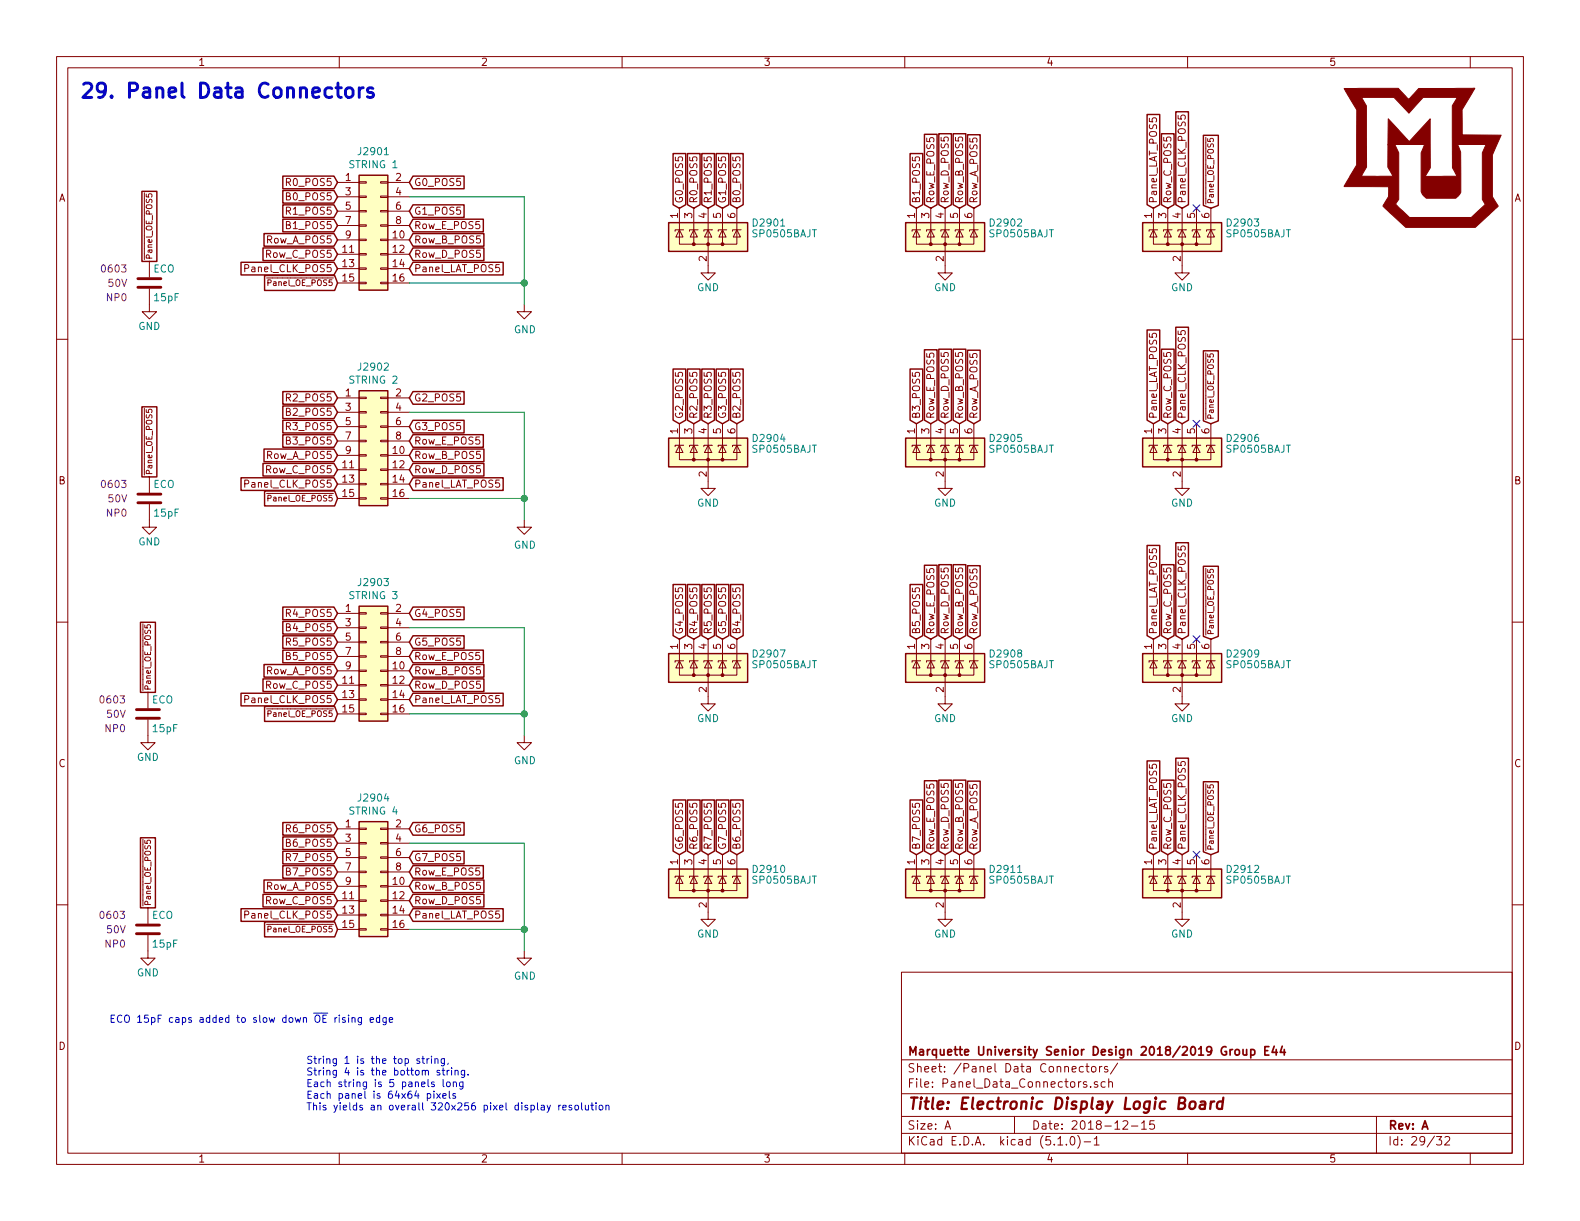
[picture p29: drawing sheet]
<svg xmlns="http://www.w3.org/2000/svg" width="279mm" height="216mm" viewBox="0 0 279 216" stroke-linecap="round" stroke-linejoin="round" font-family="sans-serif">
<defs><g id="words">
<text font-size="3.5" fill="#0000c2" x="14" y="17.3">29. Panel Data Connectors</text>
<text font-size="2.8" fill="#840000" x="160.4" y="196.2">Title: Electronic Display Logic Board</text>
<g font-size="2.1" fill="#840000">
<text x="160.4" y="189.6">Sheet: /Panel Data Connectors/</text>
<text x="160.4" y="186.6">Marquette University Senior Design 2018/2019 Group E44</text>
<text x="160.4" y="192.3">File: Panel_Data_Connectors.sch</text>
<text x="160.4" y="202.5">KiCad E.D.A. kicad (5.1.0)-1</text>
<text x="160.4" y="199.7">Size: A</text>
<text x="182.4" y="199.7">Date: 2018-12-15</text>
<text x="245.4" y="199.7">Rev: A</text>
<text x="245.4" y="202.5">Id: 29/32</text>
</g>
<g font-size="1.8" fill="#840000">
<text x="35" y="11.6">1</text>
<text x="85" y="11.6">2</text>
<text x="135" y="11.6">3</text>
<text x="185" y="11.6">4</text>
<text x="235" y="11.6">5</text>
<text x="10.4" y="35.6">A</text>
<text x="50.9" y="32.9">R0_POS5</text>
<text x="50.9" y="35.4">B0_POS5</text>
<text x="61.1" y="32">1</text>
<text x="61.1" y="34.5">3</text>
<text x="70" y="32">2</text>
<text x="70" y="34.5">4</text>
<text x="73.2" y="32.9">G0_POS5</text>
<text x="267.8" y="35.6">A</text>
<text x="50.9" y="38">R1_POS5</text>
<text x="50.9" y="40.5">B1_POS5</text>
<text x="61.1" y="37.1">5</text>
<text x="61.1" y="39.6">7</text>
<text x="70" y="37.1">6</text>
<text x="70" y="39.6">8</text>
<text x="73.2" y="40.5">Row_E_POS5</text>
<text x="73.2" y="38">G1_POS5</text>
<text x="119.9" y="38.6" transform="rotate(-90 119.9 38.6)">1</text>
<text x="120.8" y="36" transform="rotate(-90 120.8 36)">G0_POS5</text>
<text x="122.4" y="38.6" transform="rotate(-90 122.4 38.6)">3</text>
<text x="123.3" y="36" transform="rotate(-90 123.3 36)">R0_POS5</text>
<text x="125" y="38.6" transform="rotate(-90 125 38.6)">4</text>
<text x="125.9" y="36" transform="rotate(-90 125.9 36)">R1_POS5</text>
<text x="127.5" y="38.6" transform="rotate(-90 127.5 38.6)">5</text>
<text x="128.4" y="36" transform="rotate(-90 128.4 36)">G1_POS5</text>
<text x="130" y="38.6" transform="rotate(-90 130 38.6)">6</text>
<text x="130.9" y="36" transform="rotate(-90 130.9 36)">B0_POS5</text>
<text x="161.8" y="38.6" transform="rotate(-90 161.8 38.6)">1</text>
<text x="162.7" y="36" transform="rotate(-90 162.7 36)">B1_POS5</text>
<text x="164.3" y="38.6" transform="rotate(-90 164.3 38.6)">3</text>
<text x="165.2" y="36" transform="rotate(-90 165.2 36)">Row_E_POS5</text>
<text x="166.9" y="38.6" transform="rotate(-90 166.9 38.6)">4</text>
<text x="167.8" y="36" transform="rotate(-90 167.8 36)">Row_D_POS5</text>
<text x="169.4" y="38.6" transform="rotate(-90 169.4 38.6)">5</text>
<text x="170.3" y="36" transform="rotate(-90 170.3 36)">Row_B_POS5</text>
<text x="172" y="38.6" transform="rotate(-90 172 38.6)">6</text>
<text x="172.8" y="36" transform="rotate(-90 172.8 36)">Row_A_POS5</text>
<text x="203.7" y="38.6" transform="rotate(-90 203.7 38.6)">1</text>
<text x="204.6" y="36" transform="rotate(-90 204.6 36)">Panel_LAT_POS5</text>
<text x="206.2" y="38.6" transform="rotate(-90 206.2 38.6)">3</text>
<text x="207.1" y="36" transform="rotate(-90 207.1 36)">Row_C_POS5</text>
<text x="208.8" y="38.6" transform="rotate(-90 208.8 38.6)">4</text>
<text x="209.7" y="36" transform="rotate(-90 209.7 36)">Panel_CLK_POS5</text>
<text x="211.3" y="38.6" transform="rotate(-90 211.3 38.6)">5</text>
<text x="213.9" y="38.6" transform="rotate(-90 213.9 38.6)">6</text>
<text x="47.2" y="43.1">Row_A_POS5</text>
<text x="47.2" y="45.6">Row_C_POS5</text>
<text x="60.6" y="44.7">11</text>
<text x="60.6" y="47.2">13</text>
<text x="61.1" y="42.2">9</text>
<text x="69.5" y="42.2">10</text>
<text x="69.5" y="44.7">12</text>
<text x="69.5" y="47.2">14</text>
<text x="73.2" y="43.1">Row_B_POS5</text>
<text x="73.2" y="45.6">Row_D_POS5</text>
<text x="125" y="46.2" transform="rotate(-90 125 46.2)">2</text>
<text x="166.9" y="46.2" transform="rotate(-90 166.9 46.2)">2</text>
<text x="208.8" y="46.2" transform="rotate(-90 208.8 46.2)">2</text>
<text x="43.9" y="48.1">Panel_CLK_POS5</text>
<text x="60.6" y="49.8">15</text>
<text x="69.5" y="49.8">16</text>
<text x="73.2" y="48.1">Panel_LAT_POS5</text>
<text x="50.9" y="71">R2_POS5</text>
<text x="61.1" y="70.1">1</text>
<text x="70" y="70.1">2</text>
<text x="73.2" y="71">G2_POS5</text>
<text x="50.9" y="73.5">B2_POS5</text>
<text x="50.9" y="76.1">R3_POS5</text>
<text x="61.1" y="72.6">3</text>
<text x="61.1" y="75.2">5</text>
<text x="61.1" y="77.7">7</text>
<text x="70" y="72.6">4</text>
<text x="70" y="75.2">6</text>
<text x="70" y="77.7">8</text>
<text x="73.2" y="76.1">G3_POS5</text>
<text x="119.9" y="76.7" transform="rotate(-90 119.9 76.7)">1</text>
<text x="120.8" y="74.1" transform="rotate(-90 120.8 74.1)">G2_POS5</text>
<text x="122.4" y="76.7" transform="rotate(-90 122.4 76.7)">3</text>
<text x="123.3" y="74.1" transform="rotate(-90 123.3 74.1)">R2_POS5</text>
<text x="125" y="76.7" transform="rotate(-90 125 76.7)">4</text>
<text x="125.9" y="74.1" transform="rotate(-90 125.9 74.1)">R3_POS5</text>
<text x="127.5" y="76.7" transform="rotate(-90 127.5 76.7)">5</text>
<text x="128.4" y="74.1" transform="rotate(-90 128.4 74.1)">G3_POS5</text>
<text x="130" y="76.7" transform="rotate(-90 130 76.7)">6</text>
<text x="130.9" y="74.1" transform="rotate(-90 130.9 74.1)">B2_POS5</text>
<text x="161.8" y="76.7" transform="rotate(-90 161.8 76.7)">1</text>
<text x="162.7" y="74.1" transform="rotate(-90 162.7 74.1)">B3_POS5</text>
<text x="164.3" y="76.7" transform="rotate(-90 164.3 76.7)">3</text>
<text x="165.2" y="74.1" transform="rotate(-90 165.2 74.1)">Row_E_POS5</text>
<text x="166.9" y="76.7" transform="rotate(-90 166.9 76.7)">4</text>
<text x="167.8" y="74.1" transform="rotate(-90 167.8 74.1)">Row_D_POS5</text>
<text x="169.4" y="76.7" transform="rotate(-90 169.4 76.7)">5</text>
<text x="170.3" y="74.1" transform="rotate(-90 170.3 74.1)">Row_B_POS5</text>
<text x="172" y="76.7" transform="rotate(-90 172 76.7)">6</text>
<text x="172.8" y="74.1" transform="rotate(-90 172.8 74.1)">Row_A_POS5</text>
<text x="203.7" y="76.7" transform="rotate(-90 203.7 76.7)">1</text>
<text x="204.6" y="74.1" transform="rotate(-90 204.6 74.1)">Panel_LAT_POS5</text>
<text x="206.2" y="76.7" transform="rotate(-90 206.2 76.7)">3</text>
<text x="207.1" y="74.1" transform="rotate(-90 207.1 74.1)">Row_C_POS5</text>
<text x="208.8" y="76.7" transform="rotate(-90 208.8 76.7)">4</text>
<text x="209.7" y="74.1" transform="rotate(-90 209.7 74.1)">Panel_CLK_POS5</text>
<text x="211.3" y="76.7" transform="rotate(-90 211.3 76.7)">5</text>
<text x="213.9" y="76.7" transform="rotate(-90 213.9 76.7)">6</text>
<text x="47.2" y="81.2">Row_A_POS5</text>
<text x="47.2" y="83.7">Row_C_POS5</text>
<text x="50.9" y="78.6">B3_POS5</text>
<text x="60.6" y="82.8">11</text>
<text x="61.1" y="80.3">9</text>
<text x="69.5" y="80.3">10</text>
<text x="69.5" y="82.8">12</text>
<text x="73.2" y="81.2">Row_B_POS5</text>
<text x="73.2" y="83.7">Row_D_POS5</text>
<text x="73.2" y="78.6">Row_E_POS5</text>
<text x="10.4" y="85.6">B</text>
<text x="43.9" y="86.2">Panel_CLK_POS5</text>
<text x="60.6" y="85.3">13</text>
<text x="60.6" y="87.9">15</text>
<text x="69.5" y="85.3">14</text>
<text x="69.5" y="87.9">16</text>
<text x="73.2" y="86.2">Panel_LAT_POS5</text>
<text x="125" y="84.3" transform="rotate(-90 125 84.3)">2</text>
<text x="166.9" y="84.3" transform="rotate(-90 166.9 84.3)">2</text>
<text x="208.8" y="84.3" transform="rotate(-90 208.8 84.3)">2</text>
<text x="267.8" y="85.6">B</text>
<text x="50.9" y="109.1">R4_POS5</text>
<text x="50.9" y="111.6">B4_POS5</text>
<text x="61.1" y="108.2">1</text>
<text x="61.1" y="110.7">3</text>
<text x="61.1" y="113.3">5</text>
<text x="70" y="108.2">2</text>
<text x="70" y="110.7">4</text>
<text x="70" y="113.3">6</text>
<text x="73.2" y="109.1">G4_POS5</text>
<text x="120.8" y="112.2" transform="rotate(-90 120.8 112.2)">G4_POS5</text>
<text x="123.3" y="112.2" transform="rotate(-90 123.3 112.2)">R4_POS5</text>
<text x="125.9" y="112.2" transform="rotate(-90 125.9 112.2)">R5_POS5</text>
<text x="128.4" y="112.2" transform="rotate(-90 128.4 112.2)">G5_POS5</text>
<text x="130.9" y="112.2" transform="rotate(-90 130.9 112.2)">B4_POS5</text>
<text x="162.7" y="112.2" transform="rotate(-90 162.7 112.2)">B5_POS5</text>
<text x="165.2" y="112.2" transform="rotate(-90 165.2 112.2)">Row_E_POS5</text>
<text x="167.8" y="112.2" transform="rotate(-90 167.8 112.2)">Row_D_POS5</text>
<text x="170.3" y="112.2" transform="rotate(-90 170.3 112.2)">Row_B_POS5</text>
<text x="172.8" y="112.2" transform="rotate(-90 172.8 112.2)">Row_A_POS5</text>
<text x="204.6" y="112.2" transform="rotate(-90 204.6 112.2)">Panel_LAT_POS5</text>
<text x="207.1" y="112.2" transform="rotate(-90 207.1 112.2)">Row_C_POS5</text>
<text x="209.7" y="112.2" transform="rotate(-90 209.7 112.2)">Panel_CLK_POS5</text>
<text x="47.2" y="119.3">Row_A_POS5</text>
<text x="50.9" y="114.2">R5_POS5</text>
<text x="50.9" y="116.7">B5_POS5</text>
<text x="61.1" y="115.8">7</text>
<text x="61.1" y="118.4">9</text>
<text x="69.5" y="118.4">10</text>
<text x="70" y="115.8">8</text>
<text x="73.2" y="119.3">Row_B_POS5</text>
<text x="73.2" y="116.7">Row_E_POS5</text>
<text x="73.2" y="114.2">G5_POS5</text>
<text x="119.9" y="114.8" transform="rotate(-90 119.9 114.8)">1</text>
<text x="122.4" y="114.8" transform="rotate(-90 122.4 114.8)">3</text>
<text x="125" y="114.8" transform="rotate(-90 125 114.8)">4</text>
<text x="127.5" y="114.8" transform="rotate(-90 127.5 114.8)">5</text>
<text x="130" y="114.8" transform="rotate(-90 130 114.8)">6</text>
<text x="161.8" y="114.8" transform="rotate(-90 161.8 114.8)">1</text>
<text x="164.3" y="114.8" transform="rotate(-90 164.3 114.8)">3</text>
<text x="166.9" y="114.8" transform="rotate(-90 166.9 114.8)">4</text>
<text x="169.4" y="114.8" transform="rotate(-90 169.4 114.8)">5</text>
<text x="172" y="114.8" transform="rotate(-90 172 114.8)">6</text>
<text x="203.7" y="114.8" transform="rotate(-90 203.7 114.8)">1</text>
<text x="206.2" y="114.8" transform="rotate(-90 206.2 114.8)">3</text>
<text x="208.8" y="114.8" transform="rotate(-90 208.8 114.8)">4</text>
<text x="211.3" y="114.8" transform="rotate(-90 211.3 114.8)">5</text>
<text x="213.9" y="114.8" transform="rotate(-90 213.9 114.8)">6</text>
<text x="43.9" y="124.3">Panel_CLK_POS5</text>
<text x="47.2" y="121.8">Row_C_POS5</text>
<text x="60.6" y="120.9">11</text>
<text x="60.6" y="123.4">13</text>
<text x="60.6" y="126">15</text>
<text x="69.5" y="120.9">12</text>
<text x="69.5" y="123.4">14</text>
<text x="69.5" y="126">16</text>
<text x="73.2" y="121.8">Row_D_POS5</text>
<text x="73.2" y="124.3">Panel_LAT_POS5</text>
<text x="125" y="122.4" transform="rotate(-90 125 122.4)">2</text>
<text x="166.9" y="122.4" transform="rotate(-90 166.9 122.4)">2</text>
<text x="208.8" y="122.4" transform="rotate(-90 208.8 122.4)">2</text>
<text x="10.4" y="135.6">C</text>
<text x="267.8" y="135.6">C</text>
<text x="50.9" y="147.2">R6_POS5</text>
<text x="50.9" y="149.7">B6_POS5</text>
<text x="61.1" y="146.3">1</text>
<text x="61.1" y="148.8">3</text>
<text x="70" y="146.3">2</text>
<text x="70" y="148.8">4</text>
<text x="73.2" y="147.2">G6_POS5</text>
<text x="50.9" y="152.3">R7_POS5</text>
<text x="50.9" y="154.8">B7_POS5</text>
<text x="61.1" y="151.4">5</text>
<text x="61.1" y="153.9">7</text>
<text x="70" y="151.4">6</text>
<text x="70" y="153.9">8</text>
<text x="73.2" y="154.8">Row_E_POS5</text>
<text x="73.2" y="152.3">G7_POS5</text>
<text x="119.9" y="152.9" transform="rotate(-90 119.9 152.9)">1</text>
<text x="120.8" y="150.3" transform="rotate(-90 120.8 150.3)">G6_POS5</text>
<text x="122.4" y="152.9" transform="rotate(-90 122.4 152.9)">3</text>
<text x="123.3" y="150.3" transform="rotate(-90 123.3 150.3)">R6_POS5</text>
<text x="125" y="152.9" transform="rotate(-90 125 152.9)">4</text>
<text x="125.9" y="150.3" transform="rotate(-90 125.9 150.3)">R7_POS5</text>
<text x="127.5" y="152.9" transform="rotate(-90 127.5 152.9)">5</text>
<text x="128.4" y="150.3" transform="rotate(-90 128.4 150.3)">G7_POS5</text>
<text x="130" y="152.9" transform="rotate(-90 130 152.9)">6</text>
<text x="130.9" y="150.3" transform="rotate(-90 130.9 150.3)">B6_POS5</text>
<text x="161.8" y="152.9" transform="rotate(-90 161.8 152.9)">1</text>
<text x="162.7" y="150.3" transform="rotate(-90 162.7 150.3)">B7_POS5</text>
<text x="164.3" y="152.9" transform="rotate(-90 164.3 152.9)">3</text>
<text x="165.2" y="150.3" transform="rotate(-90 165.2 150.3)">Row_E_POS5</text>
<text x="166.9" y="152.9" transform="rotate(-90 166.9 152.9)">4</text>
<text x="167.8" y="150.3" transform="rotate(-90 167.8 150.3)">Row_D_POS5</text>
<text x="169.4" y="152.9" transform="rotate(-90 169.4 152.9)">5</text>
<text x="170.3" y="150.3" transform="rotate(-90 170.3 150.3)">Row_B_POS5</text>
<text x="172" y="152.9" transform="rotate(-90 172 152.9)">6</text>
<text x="172.8" y="150.3" transform="rotate(-90 172.8 150.3)">Row_A_POS5</text>
<text x="203.7" y="152.9" transform="rotate(-90 203.7 152.9)">1</text>
<text x="204.6" y="150.3" transform="rotate(-90 204.6 150.3)">Panel_LAT_POS5</text>
<text x="206.2" y="152.9" transform="rotate(-90 206.2 152.9)">3</text>
<text x="207.1" y="150.3" transform="rotate(-90 207.1 150.3)">Row_C_POS5</text>
<text x="208.8" y="152.9" transform="rotate(-90 208.8 152.9)">4</text>
<text x="209.7" y="150.3" transform="rotate(-90 209.7 150.3)">Panel_CLK_POS5</text>
<text x="211.3" y="152.9" transform="rotate(-90 211.3 152.9)">5</text>
<text x="213.9" y="152.9" transform="rotate(-90 213.9 152.9)">6</text>
<text x="47.2" y="157.4">Row_A_POS5</text>
<text x="47.2" y="159.9">Row_C_POS5</text>
<text x="60.6" y="159">11</text>
<text x="60.6" y="161.5">13</text>
<text x="61.1" y="156.5">9</text>
<text x="69.5" y="156.5">10</text>
<text x="69.5" y="159">12</text>
<text x="69.5" y="161.5">14</text>
<text x="73.2" y="157.4">Row_B_POS5</text>
<text x="73.2" y="159.9">Row_D_POS5</text>
<text x="125" y="160.5" transform="rotate(-90 125 160.5)">2</text>
<text x="166.9" y="160.5" transform="rotate(-90 166.9 160.5)">2</text>
<text x="208.8" y="160.5" transform="rotate(-90 208.8 160.5)">2</text>
<text x="43.9" y="162.4">Panel_CLK_POS5</text>
<text x="60.6" y="164.1">15</text>
<text x="69.5" y="164.1">16</text>
<text x="73.2" y="162.4">Panel_LAT_POS5</text>
<text x="10.4" y="185.6">D</text>
<text x="267.8" y="185.6">D</text>
<text x="35" y="205.5">1</text>
<text x="85" y="205.5">2</text>
<text x="135" y="205.5">3</text>
<text x="185" y="205.5">4</text>
<text x="235" y="205.5">5</text>
</g>
<g font-size="1.8" fill="#008484">
<text x="62" y="29.7">STRING 1</text>
<text x="63.6" y="27.4">J2901</text>
<text x="133.2" y="42">SP0505BAJT</text>
<text x="133.4" y="40.1">D2901</text>
<text x="175.2" y="42">SP0505BAJT</text>
<text x="175.3" y="40.1">D2902</text>
<text x="217.1" y="42">SP0505BAJT</text>
<text x="217.2" y="40.1">D2903</text>
<text x="27.1" y="48.2">ECO</text>
<text x="27.4" y="53.3">15pF</text>
<text x="123.3" y="51.5">GND</text>
<text x="165.2" y="51.5">GND</text>
<text x="207.1" y="51.5">GND</text>
<text x="24.5" y="58.3">GND</text>
<text x="90.9" y="58.9">GND</text>
<text x="63.6" y="65.5">J2902</text>
<text x="62" y="67.8">STRING 2</text>
<text x="133.2" y="80.1">SP0505BAJT</text>
<text x="133.4" y="78.2">D2904</text>
<text x="175.2" y="80.1">SP0505BAJT</text>
<text x="175.3" y="78.2">D2905</text>
<text x="217.1" y="80.1">SP0505BAJT</text>
<text x="217.2" y="78.2">D2906</text>
<text x="27.1" y="86.3">ECO</text>
<text x="123.3" y="89.6">GND</text>
<text x="165.2" y="89.6">GND</text>
<text x="207.1" y="89.6">GND</text>
<text x="27.4" y="91.4">15pF</text>
<text x="24.5" y="96.4">GND</text>
<text x="90.9" y="97">GND</text>
<text x="62" y="105.9">STRING 3</text>
<text x="63.6" y="103.6">J2903</text>
<text x="133.2" y="118.2">SP0505BAJT</text>
<text x="133.4" y="116.3">D2907</text>
<text x="175.2" y="118.2">SP0505BAJT</text>
<text x="175.3" y="116.3">D2908</text>
<text x="217.1" y="118.2">SP0505BAJT</text>
<text x="217.2" y="116.3">D2909</text>
<text x="26.8" y="124.4">ECO</text>
<text x="27.1" y="129.5">15pF</text>
<text x="123.3" y="127.7">GND</text>
<text x="165.2" y="127.7">GND</text>
<text x="207.1" y="127.7">GND</text>
<text x="24.2" y="134.5">GND</text>
<text x="90.9" y="135.1">GND</text>
<text x="63.6" y="141.7">J2904</text>
<text x="62" y="144">STRING 4</text>
<text x="133.4" y="154.4">D2910</text>
<text x="175.3" y="154.4">D2911</text>
<text x="217.2" y="154.4">D2912</text>
<text x="133.2" y="156.3">SP0505BAJT</text>
<text x="175.2" y="156.3">SP0505BAJT</text>
<text x="217.1" y="156.3">SP0505BAJT</text>
<text x="26.8" y="162.5">ECO</text>
<text x="27.1" y="167.6">15pF</text>
<text x="123.3" y="165.8">GND</text>
<text x="165.2" y="165.8">GND</text>
<text x="207.1" y="165.8">GND</text>
<text x="24.2" y="172.6">GND</text>
<text x="90.9" y="173.2">GND</text>
</g>
<g font-size="1.8" fill="#840084">
<text x="18.2" y="48.2">0603</text>
<text x="18.9" y="53.3">NP0</text>
<text x="19.2" y="50.7">50V</text>
<text x="18.2" y="86.3">0603</text>
<text x="19.2" y="88.8">50V</text>
<text x="18.9" y="91.4">NP0</text>
<text x="17.9" y="124.4">0603</text>
<text x="18.7" y="129.5">NP0</text>
<text x="18.9" y="126.9">50V</text>
<text x="17.9" y="162.5">0603</text>
<text x="18.7" y="167.6">NP0</text>
<text x="18.9" y="165">50V</text>
</g>
<g font-size="1.8" fill="#0000c2">
<text x="19.3" y="180.8">ECO 15pF caps added to slow down OE rising edge</text>
<text x="54.1" y="188.1">String 1 is the top string,</text>
<text x="54.1" y="190.2">String 4 is the bottom string.</text>
<text x="54.1" y="192.2">Each string is 5 panels long</text>
<text x="54.1" y="194.3">Each panel is 64x64 pixels</text>
<text x="54.1" y="196.3">This yields an overall 320x256 pixel display resolution</text>
</g>
<g font-size="1.4" fill="#840000">
<text x="214.6" y="36.2" transform="rotate(-90 214.6 36.2)">Panel_OE_POS5</text>
<text x="26.9" y="46" transform="rotate(-90 26.9 46)">Panel_OE_POS5</text>
<text x="47.9" y="50.5">Panel_OE_POS5</text>
<text x="214.6" y="74.3" transform="rotate(-90 214.6 74.3)">Panel_OE_POS5</text>
<text x="26.9" y="84.1" transform="rotate(-90 26.9 84.1)">Panel_OE_POS5</text>
<text x="47.9" y="88.6">Panel_OE_POS5</text>
<text x="214.6" y="112.4" transform="rotate(-90 214.6 112.4)">Panel_OE_POS5</text>
<text x="26.7" y="122.2" transform="rotate(-90 26.7 122.2)">Panel_OE_POS5</text>
<text x="47.9" y="126.7">Panel_OE_POS5</text>
<text x="214.6" y="150.5" transform="rotate(-90 214.6 150.5)">Panel_OE_POS5</text>
<text x="26.7" y="160.3" transform="rotate(-90 26.7 160.3)">Panel_OE_POS5</text>
<text x="47.9" y="164.8">Panel_OE_POS5</text>
</g>
</g></defs>
<g fill="none" stroke="#840000" stroke-width=".18">
<path d="M10 10h259.4v195.9h-259.4zM12 12h255.4v191.9h-255.4zM60 10v2M110 10v2M160 10v2M210 10v2M260 10v2M25.5 34.1v1M25.9 34.3v.5h.4v-.4l.5-.1 .1 .2-.1 .3M59.7 32.3h3.8M59.7 34.8h3.8M59.7 37.3h3.8"/>
<path d="M59.7 39.9h3.8M63.5 39.8h1.3v.2h-1.3zM63.5 37.2h1.3v.3h-1.3zM63.5 34.7h1.3v.2h-1.3zM63.5 32.1h1.3v.3h-1.3zM67.3 39.8h1.3v.2h-1.3zM67.3 37.2h1.3v.3h-1.3zM67.3 34.7h1.3v.2h-1.3zM67.3 32.1h1.3v.3h-1.3zM68.6 32.3h3.8M68.6 34.8h3.8M68.6 37.3h3.8"/>
<path d="M68.6 39.9h3.8M120.1 36.8v3.8M122.7 36.8v3.8M125.2 36.8v11.5h1.3l-1.3 1.2-1.2-1.2h1.2M127.8 36.8v3.8M130.3 36.8v3.8M162.1 36.8v3.8M164.6 36.8v3.8M167.1 36.8v11.5h1.3l-1.3 1.2-1.2-1.2h1.2M169.7 36.8v3.8M172.2 36.8v3.8M203.3 20.9v.6l.6 .1-.2-.5 .3-.3h.3l.2 .3-.1 .5"/>
<path d="M204 36.8v3.8M206.5 36.8v3.8M208.3 20.4v.6l.6 .1-.1-.5 .3-.3h.3l.2 .3-.1 .5M209 36.8v11.5h1.3l-1.3 1.2-1.2-1.2h1.2M211.6 36.8v3.8M213.2 24.3v.9M213.6 24.5v.5h.4v-.4l.5-.1 .1 .2-.1 .3M214.1 36.8v3.8M10 60h2M26.4 51.1v4h1.3l-1.3 1.3-1.3-1.3h1.3M26.4 46.2v2.8M43.3 47.4l.6-.1v-.4l-.1-.1h-.5v1.3"/>
<path d="M47.1 49.1h1.1M47.4 50h.5v-.4l-.5-.1v1M59.7 42.4h3.8M59.7 45h3.8M59.7 47.5h3.8M59.7 50h3.8M63.5 49.9h1.3v.3h-1.3zM63.5 47.4h1.3v.2h-1.3zM63.5 44.8h1.3v.3h-1.3zM63.5 42.3h1.3v.2h-1.3zM67.3 49.9h1.3v.3h-1.3zM67.3 47.4h1.3v.2h-1.3z"/>
<path d="M67.3 44.8h1.3v.3h-1.3zM67.3 42.3h1.3v.2h-1.3zM68.6 42.4h3.8M68.6 45h3.8M68.6 47.5h3.8M68.6 50h3.8M88.3 46.8h-.6l-.1 .6 .5-.1 .3 .2v.3l-.3 .3-.5-.2M92.7 53.8v1.3h1.3l-1.3 1.3-1.3-1.3h1.3M120.1 40.6v2.6h2.6M120.1 40.6l.7 1.3h-1.3zM120.9 40.6h-1.5v.3M122.7 40.6v2.6h5.1v-2.6"/>
<path d="M122.7 40.6l.6 1.3h-1.3zM123.4 40.6h-1.5v.3M125.2 40.6l.7 1.3h-1.3zM126 40.6h-1.5v.3M127.8 40.6l.6 1.3h-1.3zM128.5 40.6h-1.5v.3M130.3 40.6v2.6h-2.5M130.3 40.6l.6 1.3h-1.2zM131.1 40.6h-1.6v.3M162.1 40.6v2.6h2.5M162.1 40.6l.6 1.3h-1.3zM162.8 40.6h-1.5v.3"/>
<path d="M164.6 40.6v2.6h5.1v-2.6M164.6 40.6l.6 1.3h-1.2zM165.4 40.6h-1.6v.3M167.1 40.6l.7 1.3h-1.3zM167.9 40.6h-1.5v.3M169.7 40.6l.6 1.3h-1.3zM170.4 40.6h-1.5v.3M172.2 40.6v2.6h-2.5M172.2 40.6l.6 1.3h-1.2zM173 40.6h-1.6v.3M203.3 59v.6l.6 .1-.2-.5 .3-.3h.3l.2 .3-.1 .5M204 40.6v2.6h2.5"/>
<path d="M204 40.6l.6 1.3h-1.3zM204.7 40.6h-1.5v.3M206.5 40.6v2.6h5.1v-2.6M206.5 40.6l.6 1.3h-1.2zM207.3 40.6h-1.6v.3M208.3 58.5v.6l.6 .1-.1-.5 .3-.3h.3l.2 .3-.1 .5M209 40.6l.7 1.3h-1.3zM209.8 40.6h-1.5v.3M211.6 40.6l.6 1.3h-1.3zM212.3 40.6h-1.5v.3M214.1 40.6v2.6h-2.5M214.1 40.6l.7 1.3h-1.3z"/>
<path d="M214.9 40.6h-1.5v.3M267.4 60h2M25.5 72.2v1M25.9 72.4v.5h.4v-.4l.5-.1 .1 .2-.1 .3M59.7 70.4h3.8M59.7 72.9h3.8M59.7 75.4h3.8M59.7 78h3.8M63.5 77.9h1.3v.2h-1.3zM63.5 75.3h1.3v.3h-1.3zM63.5 72.8h1.3v.2h-1.3zM63.5 70.2h1.3v.3h-1.3z"/>
<path d="M67.3 77.9h1.3v.2h-1.3zM67.3 75.3h1.3v.3h-1.3zM67.3 72.8h1.3v.2h-1.3zM67.3 70.2h1.3v.3h-1.3zM68.6 70.4h3.8M68.6 72.9h3.8M68.6 75.4h3.8M68.6 78h3.8M120.1 78.7v2.6h2.6M120.1 78.7l.7 1.3h-1.3zM120.1 74.9v3.8M120.9 78.7h-1.5v.3"/>
<path d="M122.7 78.7v2.6h5.1v-2.6M122.7 78.7l.6 1.3h-1.3zM122.7 74.9v3.8M123.4 78.7h-1.5v.3M125.2 78.7l.7 1.3h-1.3zM125.2 74.9v11.5h1.3l-1.3 1.2-1.2-1.2h1.2M126 78.7h-1.5v.3M127.8 78.7l.6 1.3h-1.3zM127.8 74.9v3.8M128.5 78.7h-1.5v.3M130.3 78.7v2.6h-2.5M130.3 78.7l.6 1.3h-1.2z"/>
<path d="M130.3 74.9v3.8M131.1 78.7h-1.6v.3M162.1 78.7v2.6h2.5M162.1 78.7l.6 1.3h-1.3zM162.1 74.9v3.8M162.8 78.7h-1.5v.3M164.6 78.7v2.6h5.1v-2.6M164.6 78.7l.6 1.3h-1.2zM164.6 74.9v3.8M165.4 78.7h-1.6v.3M167.1 78.7l.7 1.3h-1.3zM167.1 74.9v11.5h1.3l-1.3 1.2-1.2-1.2h1.2"/>
<path d="M167.9 78.7h-1.5v.3M169.7 78.7l.6 1.3h-1.3zM169.7 74.9v3.8M170.4 78.7h-1.5v.3M172.2 78.7v2.6h-2.5M172.2 78.7l.6 1.3h-1.2zM172.2 74.9v3.8M173 78.7h-1.6v.3M204 78.7v2.6h2.5M204 78.7l.6 1.3h-1.3zM204 74.9v3.8M204.7 78.7h-1.5v.3"/>
<path d="M206.5 78.7v2.6h5.1v-2.6M206.5 78.7l.6 1.3h-1.2zM206.5 74.9v3.8M207.3 78.7h-1.6v.3M209 78.7l.7 1.3h-1.3zM209 74.9v11.5h1.3l-1.3 1.2-1.2-1.2h1.2M209.8 78.7h-1.5v.3M211.6 78.7l.6 1.3h-1.3zM211.6 74.9v3.8M212.3 78.7h-1.5v.3M213.2 62.4v.9M213.6 62.6v.5h.4v-.4l.5-.1 .1 .2-.1 .3"/>
<path d="M214.1 78.7v2.6h-2.5M214.1 78.7l.7 1.3h-1.3zM214.1 74.9v3.8M214.9 78.7h-1.5v.3M26.4 89.2v4h1.3l-1.3 1.3-1.3-1.3h1.3M26.4 84.3v2.8M43.3 85.5l.6-.1v-.4l-.1-.1h-.5v1.3M47.1 87.2h1.1M47.4 88.1h.5v-.4l-.5-.1v1M59.7 80.5h3.8M59.7 83.1h3.8M59.7 85.6h3.8"/>
<path d="M59.7 88.1h3.8M63.5 88h1.3v.3h-1.3zM63.5 85.5h1.3v.2h-1.3zM63.5 82.9h1.3v.3h-1.3zM63.5 80.4h1.3v.2h-1.3zM67.3 88h1.3v.3h-1.3zM67.3 85.5h1.3v.2h-1.3zM67.3 82.9h1.3v.3h-1.3zM67.3 80.4h1.3v.2h-1.3zM68.6 80.5h3.8M68.6 83.1h3.8M68.6 85.6h3.8"/>
<path d="M68.6 88.1h3.8M88.3 84.9h-.6l-.1 .6 .5-.1 .3 .2v.3l-.3 .3-.5-.2M92.7 91.9v1.3h1.3l-1.3 1.3-1.3-1.3h1.3M203.3 97.1v.6l.6 .1-.2-.5 .3-.3h.3l.2 .3-.1 .5M208.3 96.6v.6l.6 .1-.1-.5 .3-.3h.3l.2 .3-.1 .5M10 110h2M25.3 110.3v1M25.6 110.5v.5h.5l-.1-.4 .5-.1 .1 .2-.1 .3M59.7 108.5h3.8M59.7 118.6h3.8M59.7 111h3.8M59.7 113.5h3.8"/>
<path d="M59.7 116.1h3.8M63.5 118.5h1.3v.2h-1.3zM63.5 116h1.3v.2h-1.3zM63.5 113.4h1.3v.3h-1.3zM63.5 110.9h1.3v.2h-1.3zM63.5 108.3h1.3v.3h-1.3zM67.3 118.5h1.3v.2h-1.3zM67.3 116h1.3v.2h-1.3zM67.3 113.4h1.3v.3h-1.3zM67.3 110.9h1.3v.2h-1.3zM67.3 108.3h1.3v.3h-1.3zM68.6 108.5h3.8"/>
<path d="M68.6 118.6h3.8M68.6 111h3.8M68.6 113.5h3.8M68.6 116.1h3.8M120.1 116.8v2.6h2.6M120.1 116.8l.7 1.3h-1.3zM120.1 113v3.8M120.9 116.8h-1.5v.3M122.7 116.8v2.6h5.1v-2.6M122.7 116.8l.6 1.3h-1.3zM122.7 113v3.8M123.4 116.8h-1.5v.3"/>
<path d="M125.2 116.8l.7 1.3h-1.3zM125.2 113v11.5h1.3l-1.3 1.2-1.2-1.2h1.2M126 116.8h-1.5v.3M127.8 116.8l.6 1.3h-1.3zM127.8 113v3.8M128.5 116.8h-1.5v.3M130.3 116.8v2.6h-2.5M130.3 116.8l.6 1.3h-1.2zM130.3 113v3.8M131.1 116.8h-1.6v.3M162.1 116.8v2.6h2.5M162.1 116.8l.6 1.3h-1.3z"/>
<path d="M162.1 113v3.8M162.8 116.8h-1.5v.3M164.6 116.8v2.6h5.1v-2.6M164.6 116.8l.6 1.3h-1.2zM164.6 113v3.8M165.4 116.8h-1.6v.3M167.1 116.8l.7 1.3h-1.3zM167.1 113v11.5h1.3l-1.3 1.2-1.2-1.2h1.2M167.9 116.8h-1.5v.3M169.7 116.8l.6 1.3h-1.3zM169.7 113v3.8M170.4 116.8h-1.5v.3"/>
<path d="M172.2 116.8v2.6h-2.5M172.2 116.8l.6 1.3h-1.2zM172.2 113v3.8M173 116.8h-1.6v.3M204 116.8v2.6h2.5M204 116.8l.6 1.3h-1.3zM204 113v3.8M204.7 116.8h-1.5v.3M206.5 116.8v2.6h5.1v-2.6M206.5 116.8l.6 1.3h-1.2zM206.5 113v3.8M207.3 116.8h-1.6v.3"/>
<path d="M209 116.8l.7 1.3h-1.3zM209 113v11.5h1.3l-1.3 1.2-1.2-1.2h1.2M209.8 116.8h-1.5v.3M211.6 116.8l.6 1.3h-1.3zM211.6 113v3.8M212.3 116.8h-1.5v.3M213.2 100.5v.9M213.6 100.7v.5h.4v-.4l.5-.1 .1 .2-.1 .3M214.1 116.8v2.6h-2.5M214.1 116.8l.7 1.3h-1.3zM214.1 113v3.8M214.9 116.8h-1.5v.3"/>
<path d="M267.4 110h2M26.2 127.3v4h1.2l-1.2 1.3-1.3-1.3h1.3M26.2 122.4v2.8M43.3 123.6l.6-.1v-.4l-.1-.1h-.5v1.3M47.1 125.3h1.1M47.4 126.2h.5v-.4l-.5-.1v1M59.7 121.2h3.8M59.7 123.7h3.8M59.7 126.2h3.8M63.5 126.1h1.3v.3h-1.3zM63.5 123.6h1.3v.2h-1.3zM63.5 121h1.3v.3h-1.3z"/>
<path d="M67.3 126.1h1.3v.3h-1.3zM67.3 123.6h1.3v.2h-1.3zM67.3 121h1.3v.3h-1.3zM68.6 121.2h3.8M68.6 123.7h3.8M68.6 126.2h3.8M88.3 123h-.6l-.1 .6 .5-.1 .3 .2v.3l-.3 .3-.5-.2M92.7 130v1.3h1.3l-1.3 1.3-1.3-1.3h1.3M203.3 135.2v.6l.6 .1-.2-.5 .3-.3h.3l.2 .3-.1 .5M208.3 134.7v.6l.6 .1-.1-.5 .3-.3h.3l.2 .3-.1 .5M213.2 138.6v.9M213.6 138.8v.5h.4v-.4l.5-.1 .1 .2-.1 .3"/>
<path d="M10 160h2M25.3 148.4v1M25.6 148.6v.5h.5l-.1-.4 .5-.1 .1 .2-.1 .3M59.7 146.6h3.8M59.7 156.7h3.8M59.7 159.3h3.8M59.7 149.1h3.8M59.7 151.6h3.8M59.7 154.2h3.8M63.5 159.1h1.3v.3h-1.3zM63.5 156.6h1.3v.2h-1.3zM63.5 154.1h1.3v.2h-1.3z"/>
<path d="M63.5 151.5h1.3v.3h-1.3zM63.5 149h1.3v.2h-1.3zM63.5 146.4h1.3v.3h-1.3zM67.3 159.1h1.3v.3h-1.3zM67.3 156.6h1.3v.2h-1.3zM67.3 154.1h1.3v.2h-1.3zM67.3 151.5h1.3v.3h-1.3zM67.3 149h1.3v.2h-1.3zM67.3 146.4h1.3v.3h-1.3zM68.6 146.6h3.8M68.6 156.7h3.8M68.6 159.3h3.8"/>
<path d="M68.6 149.1h3.8M68.6 151.6h3.8M68.6 154.2h3.8M120.1 154.9v2.6h2.6M120.1 154.9l.7 1.3h-1.3zM120.1 151.1v3.8M120.9 154.9h-1.5v.3M122.7 154.9v2.6h5.1v-2.6M122.7 154.9l.6 1.3h-1.3zM122.7 151.1v3.8M123.4 154.9h-1.5v.3M125.2 154.9l.7 1.3h-1.3z"/>
<path d="M125.2 151.1v11.5h1.3l-1.3 1.2-1.2-1.2h1.2M126 154.9h-1.5v.3M127.8 154.9l.6 1.3h-1.3zM127.8 151.1v3.8M128.5 154.9h-1.5v.3M130.3 154.9v2.6h-2.5M130.3 154.9l.6 1.3h-1.2zM130.3 151.1v3.8M131.1 154.9h-1.6v.3M162.1 154.9v2.6h2.5M162.1 154.9l.6 1.3h-1.3zM162.1 151.1v3.8"/>
<path d="M162.8 154.9h-1.5v.3M164.6 154.9v2.6h5.1v-2.6M164.6 154.9l.6 1.3h-1.2zM164.6 151.1v3.8M165.4 154.9h-1.6v.3M167.1 154.9l.7 1.3h-1.3zM167.1 151.1v11.5h1.3l-1.3 1.2-1.2-1.2h1.2M167.9 154.9h-1.5v.3M169.7 154.9l.6 1.3h-1.3zM169.7 151.1v3.8M170.4 154.9h-1.5v.3M172.2 154.9v2.6h-2.5"/>
<path d="M172.2 154.9l.6 1.3h-1.2zM172.2 151.1v3.8M173 154.9h-1.6v.3M204 154.9v2.6h2.5M204 154.9l.6 1.3h-1.3zM204 151.1v3.8M204.7 154.9h-1.5v.3M206.5 154.9v2.6h5.1v-2.6M206.5 154.9l.6 1.3h-1.2zM206.5 151.1v3.8M207.3 154.9h-1.6v.3M209 154.9l.7 1.3h-1.3z"/>
<path d="M209 151.1v11.5h1.3l-1.3 1.2-1.2-1.2h1.2M209.8 154.9h-1.5v.3M211.6 154.9l.6 1.3h-1.3zM211.6 151.1v3.8M212.3 154.9h-1.5v.3M214.1 154.9v2.6h-2.5M214.1 154.9l.7 1.3h-1.3zM214.1 151.1v3.8M214.9 154.9h-1.5v.3M267.4 160h2M26.2 165.4v4h1.2l-1.2 1.3-1.3-1.3h1.3M26.2 160.5v2.8"/>
<path d="M43.3 161.7l.6-.1v-.4l-.1-.1h-.5v1.3M47.1 163.4h1.1M47.4 164.3h.5v-.4l-.5-.1v1M59.7 161.8h3.8M59.7 164.3h3.8M63.5 164.2h1.3v.3h-1.3zM63.5 161.7h1.3v.2h-1.3zM67.3 164.2h1.3v.3h-1.3zM67.3 161.7h1.3v.2h-1.3zM68.6 161.8h3.8M68.6 164.3h3.8M88.3 161.1h-.6l-.1 .6 .5-.1 .3 .2v.3l-.3 .3-.5-.2"/>
<path d="M92.7 168.1v1.3h1.3l-1.3 1.3-1.3-1.3h1.3M159.4 171.9h108v32h-108zM159.4 197.4h108M159.4 193.4h108M159.4 187.4h108M167.1 199.7l.5-1.5 .5 1.5M167.2 199.2h.8M179.4 197.4v3M191.6 188.6h-.4l-.3 .2v.6l.3 .2 .4-.1M192 188.6h.6M192.2 191.3a.37 .37 0 0 0-.6 .2v.2l.6 .1v.2l-.2 .3-.4-.1M192.2 188.1v1.3l.4 .2"/>
<path d="M192.9 192.1v.2M193.1 188.7l.2-.1 .4 .1v.7l-.2 .2-.4-.2zM194.1 191.3a.37 .37 0 0 0-.6 .2l.1 .2 .5 .1 .1 .2-.3 .3-.4-.1M194.4 188.6v1M194.9 188.6h-.3l-.2 .2M195.4 191.3h-.4l-.3 .2 .1 .6 .2 .2 .4-.1M195.9 188.6h-.4l-.2 .2 .1 .2 .5 .1v.4h-.6M196.1 191.4v-.1a.37 .37 0 0 1 .6 .2v.8M196.1 190.8v1.5M197.6 188l-1.2 1.9M198.6 198.3l.2-.1h.4l.2 .4-.9 1.1h.9M200.1 199.1h1.1"/>
<path d="M201.9 198.6l.4-.4v1.5M201.9 199.7h.8M204.1 198.2h-.7l-.1 .7 .2-.1h.5l.2 .2-.1 .5-.2 .2-.6-.2M243.4 197.4v6.5M60 203.9v2M110 203.9v2M159.4 200.4h108M160 203.9v2M187.1 202.5h.8M188.6 202.3v.2M189.4 201.1l.3-.1a.94 .94 0 0 1 0 1.5 .82 .82 0 0 1-.3-1.4zM190.6 200.8a1.71 1.71 0 0 1 0 2.2"/>
<path d="M191.7 201.9h1.2M193.5 201.4l.4-.4v1.5M193.5 202.5h.9M210 203.9v2M254 201h.9l-.4 .5 .4 .2v.6l-.2 .2-.7-.2M255.5 201.1l.2-.1h.4l.2 .1 .1 .3-.1 .2-.9 .9h1M260 203.9v2"/>
</g>
<path d="M210.5 194.9a.53 .53 0 0 1 .5-.2 .53 .53 0 0 1 .4 .4v.6a.54 .54 0 0 1-.6 .4 .54 .54 0 0 1-.5-.4zM212.3 194.8h.8l-.1 1.3M213.1 195.2l-.7 .1a.4 .4 0 0 0-.3 .4 .4 .4 0 0 0 .3 .4l.6-.1M214.1 194.8l-.1 1.3M214.7 194.8a.55 .55 0 0 0-.6 .3M216.2 194.8a.68 .68 0 0 0-1 .3v.8l.3 .2 .6-.1M216.3 194.1l-.2 2" fill="none" stroke="#840000" stroke-width=".41"/>
<path d="M218 185.6l-.5 .3M218.5 185.7l.2-.1 .4 .1v.7l-.2 .2-.4-.2zM219.8 185.6v.8a.37 .37 0 0 0 .6 0M220.4 185.6v1M221.2 185.6h.4l.3 .3-.1 .5-.2 .2-.4-.1M221.2 185.6v1.5M223.7 185.8h.5M224.4 185.1h-.7v1.5h.7M225.3 185l-.4 1.1h1M225.7 185.6v1M226.7 185l-.3 1.1h.9M227.1 185.6v1" fill="none" stroke="#840000" stroke-width=".3"/>
<g fill="#ffffc2" stroke="#ffffc2" stroke-width=".18">
<path d="M63.5 31h5.1v20.3h-5.1z"/>
<path d="M63.5 69.1h5.1v20.3h-5.1z"/>
<path d="M63.5 107.2h5.1v20.3h-5.1z"/>
<path d="M63.5 145.3h5.1v20.3h-5.1z"/>
<path d="M118.2 39.4h14v5.1h-14z"/>
<path d="M160.1 39.4h14v5.1h-14z"/>
<path d="M202.1 39.4h13.9v5.1h-13.9z"/>
<path d="M118.2 77.5h14v5.1h-14z"/>
<path d="M160.1 77.5h14v5.1h-14z"/>
<path d="M202.1 77.5h13.9v5.1h-13.9z"/>
<path d="M118.2 115.6h14v5.1h-14z"/>
<path d="M160.1 115.6h14v5.1h-14z"/>
<path d="M202.1 115.6h13.9v5.1h-13.9z"/>
<path d="M118.2 153.7h14v5.1h-14z"/>
<path d="M160.1 153.7h14v5.1h-14z"/>
<path d="M202.1 153.7h13.9v5.1h-13.9z"/>
</g>
<g fill="none" stroke="#840000" stroke-width=".25">
<path d="M207.9 19.8h2.3v16.4l-1.2 .6-1.1-.6zM25.1 33.8h2.6v12.4h-2.6zM50 31.1h9.1l.6 1.2-.6 1.1h-9.1zM50 33.7h9.1l.6 1.1-.6 1.1h-9.1zM50 36.2h9.1l.6 1.1-.6 1.2h-9.1zM50 38.8h9.1l.6 1.1-.6 1.1h-9.1zM63.5 31h5.1v20.3h-5.1zM73 38.8h12.5v2.2h-12.5l-.6-1.1zM73 31.1h9.1v2.3h-9.1l-.6-1.1zM73 36.2h9.1v2.3h-9.1l-.6-1.2zM118.2 39.4h14v5.1h-14zM119 27.2h2.3v9l-1.2 .6-1.1-.6z"/>
<path d="M121.6 27.2h2.2v9l-1.1 .6-1.1-.6zM124.1 27.2h2.2v9l-1.1 .6-1.1-.6zM126.6 27.2h2.3v9l-1.1 .6-1.2-.6zM129.2 27.2h2.2v9l-1.1 .6-1.1-.6zM160.1 39.4h14v5.1h-14zM160.9 27.2h2.3v9l-1.1 .6-1.2-.6zM163.5 23.7h2.2v12.5l-1.1 .6-1.1-.6zM166 23.6h2.2v12.6l-1.1 .6-1.1-.6zM168.6 23.6h2.2v12.6l-1.1 .6-1.1-.6zM171.1 23.8h2.2v12.4l-1.1 .6-1.1-.6zM202.1 39.4h13.9v5.1h-13.9zM202.8 20.2h2.3v16l-1.1 .6-1.2-.6z"/>
<path d="M205.4 23.6h2.2v12.6l-1.1 .6-1.1-.6zM212.8 23.9h2.6v12.4l-1.3 .5-1.3-.5zM42.6 46.4h16.5l.6 1.1-.6 1.1h-16.5zM46.5 43.8h12.6l.6 1.2-.6 1.1h-12.6zM46.7 41.3h12.4l.6 1.1-.6 1.1h-12.4zM46.8 48.7h12.4l.5 1.3-.5 1.4h-12.4zM73 41.3h12.6v2.2h-12.6l-.6-1.1zM73 43.8h12.6v2.3h-12.6l-.6-1.1zM73 46.4h16v2.2h-16l-.6-1.1zM202.8 58.3h2.3v16l-1.1 .6-1.2-.6zM207.9 57.9h2.3v16.4l-1.2 .6-1.1-.6zM25.1 71.9h2.6v12.4h-2.6z"/>
<path d="M46.7 79.4h12.4l.6 1.1-.6 1.1h-12.4zM50 69.2h9.1l.6 1.2-.6 1.1h-9.1zM50 71.8h9.1l.6 1.1-.6 1.1h-9.1zM50 74.3h9.1l.6 1.1-.6 1.2h-9.1zM50 76.9h9.1l.6 1.1-.6 1.1h-9.1zM63.5 69.1h5.1v20.3h-5.1zM73 79.4h12.6v2.2h-12.6l-.6-1.1zM73 76.9h12.5v2.2h-12.5l-.6-1.1zM73 69.2h9.1v2.3h-9.1l-.6-1.1zM73 74.3h9.1v2.3h-9.1l-.6-1.2zM118.2 77.5h14v5.1h-14zM119 65.3h2.3v9l-1.2 .6-1.1-.6z"/>
<path d="M121.6 65.3h2.2v9l-1.1 .6-1.1-.6zM124.1 65.3h2.2v9l-1.1 .6-1.1-.6zM126.6 65.3h2.3v9l-1.1 .6-1.2-.6zM129.2 65.3h2.2v9l-1.1 .6-1.1-.6zM160.1 77.5h14v5.1h-14zM160.9 65.3h2.3v9l-1.1 .6-1.2-.6zM163.5 61.8h2.2v12.5l-1.1 .6-1.1-.6zM166 61.7h2.2v12.6l-1.1 .6-1.1-.6zM168.6 61.7h2.2v12.6l-1.1 .6-1.1-.6zM171.1 61.9h2.2v12.4l-1.1 .6-1.1-.6zM202.1 77.5h13.9v5.1h-13.9zM205.4 61.7h2.2v12.6l-1.1 .6-1.1-.6z"/>
<path d="M212.8 62h2.6v12.4l-1.3 .5-1.3-.5zM42.6 84.5h16.5l.6 1.1-.6 1.1h-16.5zM46.5 81.9h12.6l.6 1.2-.6 1.1h-12.6zM46.8 86.8h12.4l.5 1.3-.5 1.4h-12.4zM73 81.9h12.6v2.3h-12.6l-.6-1.1zM73 84.5h16v2.2h-16l-.6-1.1zM163.5 99.9h2.2v12.5l-1.1 .6-1.1-.6zM166 99.8h2.2v12.6l-1.1 .6-1.1-.6zM168.6 99.8h2.2v12.6l-1.1 .6-1.1-.6zM202.8 96.4h2.3v16l-1.1 .6-1.2-.6zM205.4 99.8h2.2v12.6l-1.1 .6-1.1-.6zM207.9 96h2.3v16.4l-1.2 .6-1.1-.6z"/>
<path d="M24.8 110h2.7v12.4h-2.7zM46.7 117.5h12.4l.6 1.1-.6 1.1h-12.4zM50 107.3h9.1l.6 1.2-.6 1.1h-9.1zM50 109.9h9.1l.6 1.1-.6 1.1h-9.1zM50 112.4h9.1l.6 1.1-.6 1.2h-9.1zM50 115h9.1l.6 1.1-.6 1.1h-9.1zM63.5 107.2h5.1v20.3h-5.1zM73 117.5h12.6v2.2h-12.6l-.6-1.1zM73 115h12.5v2.2h-12.5l-.6-1.1zM73 107.3h9.1v2.3h-9.1l-.6-1.1zM73 112.4h9.1v2.3h-9.1l-.6-1.2zM118.2 115.6h14v5.1h-14z"/>
<path d="M119 103.4h2.3v9l-1.2 .6-1.1-.6zM121.6 103.4h2.2v9l-1.1 .6-1.1-.6zM124.1 103.4h2.2v9l-1.1 .6-1.1-.6zM126.6 103.4h2.3v9l-1.1 .6-1.2-.6zM129.2 103.4h2.2v9l-1.1 .6-1.1-.6zM160.1 115.6h14v5.1h-14zM160.9 103.4h2.3v9l-1.1 .6-1.2-.6zM171.1 100h2.2v12.4l-1.1 .6-1.1-.6zM202.1 115.6h13.9v5.1h-13.9zM212.8 100.1h2.6v12.4l-1.3 .5-1.3-.5zM42.6 122.6h16.5l.6 1.1-.6 1.1h-16.5zM46.5 120h12.6l.6 1.2-.6 1.1h-12.6z"/>
<path d="M46.8 124.9h12.4l.5 1.3-.5 1.4h-12.4zM73 120h12.6v2.3h-12.6l-.6-1.1zM73 122.6h16v2.2h-16l-.6-1.1zM163.5 138h2.2v12.5l-1.1 .6-1.1-.6zM166 137.9h2.2v12.6l-1.1 .6-1.1-.6zM168.6 137.9h2.2v12.6l-1.1 .6-1.1-.6zM171.1 138.1h2.2v12.4l-1.1 .6-1.1-.6zM202.8 134.5h2.3v16l-1.1 .6-1.2-.6zM205.4 137.9h2.2v12.6l-1.1 .6-1.1-.6zM207.9 134.1h2.3v16.4l-1.2 .6-1.1-.6zM212.8 138.2h2.6v12.4l-1.3 .5-1.3-.5zM24.8 148.1h2.7v12.4h-2.7z"/>
<path d="M46.5 158.1h12.6l.6 1.2-.6 1.1h-12.6zM46.7 155.6h12.4l.6 1.1-.6 1.1h-12.4zM50 145.4h9.1l.6 1.2-.6 1.1h-9.1zM50 148h9.1l.6 1.1-.6 1.1h-9.1zM50 150.5h9.1l.6 1.1-.6 1.2h-9.1zM50 153.1h9.1l.6 1.1-.6 1.1h-9.1zM63.5 145.3h5.1v20.3h-5.1zM73 155.6h12.6v2.2h-12.6l-.6-1.1zM73 158.1h12.6v2.3h-12.6l-.6-1.1zM73 153.1h12.5v2.2h-12.5l-.6-1.1zM73 145.4h9.1v2.3h-9.1l-.6-1.1zM73 150.5h9.1v2.3h-9.1l-.6-1.2z"/>
<path d="M118.2 153.7h14v5.1h-14zM119 141.5h2.3v9l-1.2 .6-1.1-.6zM121.6 141.5h2.2v9l-1.1 .6-1.1-.6zM124.1 141.5h2.2v9l-1.1 .6-1.1-.6zM126.6 141.5h2.3v9l-1.1 .6-1.2-.6zM129.2 141.5h2.2v9l-1.1 .6-1.1-.6zM160.1 153.7h14v5.1h-14zM160.9 141.5h2.3v9l-1.1 .6-1.2-.6zM202.1 153.7h13.9v5.1h-13.9zM42.6 160.7h16.5l.6 1.1-.6 1.1h-16.5zM46.8 163h12.4l.5 1.3-.5 1.4h-12.4zM73 160.7h16v2.2h-16l-.6-1.1z"/>
</g>
<path d="M68 27.4h.7" fill="none" stroke="#008484" stroke-width=".18"/>
<path d="M72.4 34.8h20.3v19M72.4 50h20.3M72.4 72.9h20.3v19M72.4 88.1h20.3M72.4 111h20.3v19M72.4 126.2h20.3M72.4 149.1h20.3v19M72.4 164.3h20.3" fill="none" stroke="#008400" stroke-width=".18"/>
<g fill="#008400" stroke="#008400" stroke-width=".25">
<circle cx="92.7" cy="50" r=".51"/>
<circle cx="92.7" cy="88.1" r=".51"/>
<circle cx="92.7" cy="126.2" r=".51"/>
<circle cx="92.7" cy="164.3" r=".51"/>
</g>
<g fill="none" stroke="#0000c2" stroke-width=".18">
<path d="M61 180l-.3-.1-.1 .2v.2l.4 .1v.3h-.4M61.6 179.5v.1M61.6 179.9v.9M62.3 179.9v.9M63.9 179.9v1.2l-.2 .1-.3-.1M63.9 180l-.3-.1-.3 .3 .1 .5h.5M67.1 180l-.3-.1-.3 .3 .1 .5h.5M67.1 179.5v1.3M68.3 179.9v1l-.3 .3-.3-.1M68.3 180l-.4-.1-.2 .3 .1 .5h.5M62.3 180.1l.1-.2 .3 .1 .1 .8M65.5 180.3l.6-.1-.1-.2-.4-.1-.1 .2v.6h.5"/>
<path d="M68.8 180.3l.6-.1v-.2l-.4-.1-.2 .2 .1 .6h.5M74.2 187.2h-.3l-.2 .2 .1 .2 .4 .1v.3h-.5M74.6 187.2h.5M74.8 186.8v1.1l.3 .1M75.5 187.2v.8M75.6 193.4h.3l.3 .2-.2 .6h-.4M75.9 187.2l-.4 .2M76.3 186.8v.1M76.3 187.2v.8M76.7 192.9v.2M76.7 193.4v.8M76.8 191.4l-.3-.1-.2 .2 .1 .2 .4 .1v.3h-.5"/>
<path d="M76.9 187.3l.2-.1h.3v.8M76.9 187.2v.8M77.2 193.4l.7 .8M77.7 189.3h-.3l-.1 .1v.2l.4 .1v.3h-.4M77.9 193.4l-.7 .8M78.2 189.3h.5M78.3 193.8l.6-.1-.1-.3h-.3l-.2 .1 .1 .7h.4M78.4 188.8v1.1l.3 .2M78.4 190.9v1.1l.1 .2M78.6 187.2l-.1 1.1-.1 .2-.3-.1M78.6 187.2h-.4l-.2 .2 .1 .6h.5M79.1 191.4l.3-.1 .2 .2-.1 .6-.3 .1-.2-.2z"/>
<path d="M79.1 189.3v.8M79.3 188l-.2 .2M79.5 189.3l-.4 .2M79.5 192.9v1.1l.1 .2M79.9 188.8v.2M79.9 189.3v.8M80.2 191.4l.1-.1 .3 .1 .1 .8M80.2 191.3v.9M80.5 189.4l.1-.1h.3l.1 .8M80.5 189.3v.8M80.5 193.4h-.3l-.1 .1v.2l.4 .2v.3h-.4M81.9 191.3l-.1 1.2-.2 .1-.3-.1"/>
<path d="M81.9 191.4l-.4-.1-.2 .2 .1 .6h.5M82.2 189.3l-.1 1.1-.2 .1-.3-.1M82.2 189.3h-.4l-.2 .2 .1 .5h.5M82.8 190v.1M96.7 195.4l.4 .9M97.3 195.4l-.4 1.2-.2 .1M98.8 195.4v.9M99.2 195.4l-.3 .1-.1 .2M99.5 195.8l.6-.1v-.2l-.4-.1-.2 .2 .1 .6h.5M101.1 195.5l-.3-.1-.2 .2 .1 .2 .4 .1v.3h-.5M101.8 195.5l.3-.1 .2 .3-.1 .5-.3 .1-.2-.2zM102.8 195v1.1l.2 .2"/>
<path d="M103.5 195.4l.1 .8 .3 .1 .2-.2M104.1 195.4v.9M104.5 195.4h.5M104.7 195v1.1l.3 .2M105.4 195v.1M105.4 195.4v.9M106 195.5l.3-.1 .3 .3-.1 .5-.3 .1-.2-.2zM107.1 195.6l.2-.2 .3 .1 .1 .8M107.1 195.4v.9"/>
</g>
<path d="M59.4 15.5h1M59.8 14.7v2.1l.1 .3 .5 .1M61.2 15.8a.69 .69 0 0 1 .7-.3 .69 .69 0 0 1 .5 .5v.7a.7 .7 0 0 1-.6 .5 .7 .7 0 0 1-.7-.5v-.7zM63.5 15.5v1.7M64.2 15.5a.64 .64 0 0 0-.7 .5M65.9 15.6l-.6-.1-.2 .1-.1 .3 .1 .4 .8 .2 .2 .2-.2 .4-.2 .1-.7-.1" fill="none" stroke="#0000c2" stroke-width=".51"/>
<g fill="#840000" stroke="#840000" stroke-width=".18">
<path d="M237.7 15.6h9.6l1.8 2 1.8-2h9.9l-2.3 3.8 .1 4.5h6.9l-1.6 3.5v7.4l1 1.6-4 3.8h-12.3l-4-3.8 .9-1.6 .1-1.8h-7.9l1.1-1.9h7.5l-.9-1.6v-3.9h1.3l.6 1.4v8.3l-.5 .8 2.5 2.4h10.9l2.5-2.4-.6-.8v-8.3l.7-1.4h-5l.5 1.3v7.1l-.9 1.1h-5.2l-.7-.7-.2-.5v-6.9l.6-1.4h-6.5l.1-4.6 3.7 4 3.7-4v8.7l-.9 1.5 5.7-.1-.9-1.4v-11l.9-1.5h-6l-2.6 2.8-2.6-2.8h-5.7l.8 1.5 .1 10.8-1 1.6h-1.9l1.1-1.9v-9.8z"/>
<circle cx="122.7" cy="43.2" r=".25"/>
<circle cx="125.2" cy="43.2" r=".25"/>
<circle cx="127.8" cy="43.2" r=".25"/>
<circle cx="164.6" cy="43.2" r=".25"/>
<circle cx="167.1" cy="43.2" r=".25"/>
<circle cx="169.7" cy="43.2" r=".25"/>
<circle cx="206.5" cy="43.2" r=".25"/>
<circle cx="209" cy="43.2" r=".25"/>
<circle cx="211.6" cy="43.2" r=".25"/>
<circle cx="122.7" cy="81.3" r=".25"/>
<circle cx="125.2" cy="81.3" r=".25"/>
<circle cx="127.8" cy="81.3" r=".25"/>
<circle cx="164.6" cy="81.3" r=".25"/>
<circle cx="167.1" cy="81.3" r=".25"/>
<circle cx="169.7" cy="81.3" r=".25"/>
<circle cx="206.5" cy="81.3" r=".25"/>
<circle cx="209" cy="81.3" r=".25"/>
<circle cx="211.6" cy="81.3" r=".25"/>
<circle cx="122.7" cy="119.4" r=".25"/>
<circle cx="125.2" cy="119.4" r=".25"/>
<circle cx="127.8" cy="119.4" r=".25"/>
<circle cx="164.6" cy="119.4" r=".25"/>
<circle cx="167.1" cy="119.4" r=".25"/>
<circle cx="169.7" cy="119.4" r=".25"/>
<circle cx="206.5" cy="119.4" r=".25"/>
<circle cx="209" cy="119.4" r=".25"/>
<circle cx="211.6" cy="119.4" r=".25"/>
<circle cx="122.7" cy="157.5" r=".25"/>
<circle cx="125.2" cy="157.5" r=".25"/>
<circle cx="127.8" cy="157.5" r=".25"/>
<circle cx="164.6" cy="157.5" r=".25"/>
<circle cx="167.1" cy="157.5" r=".25"/>
<circle cx="169.7" cy="157.5" r=".25"/>
<circle cx="206.5" cy="157.5" r=".25"/>
<circle cx="209" cy="157.5" r=".25"/>
<circle cx="211.6" cy="157.5" r=".25"/>
</g>
<path d="M211 36.2l1.2 1.2M212.2 36.2l-1.2 1.2M211 74.3l1.2 1.2M212.2 74.3l-1.2 1.2M211 112.4l1.2 1.2M212.2 112.4l-1.2 1.2M211 150.5l1.2 1.2M212.2 150.5l-1.2 1.2" fill="none" stroke="#000084" stroke-width=".18"/>
<path d="M24.4 50.8h4M24.4 49.3h4M24.4 88.9h4M24.4 87.4h4M24.1 127h4.1M24.1 125.5h4.1M24.1 165.1h4.1M24.1 163.6h4.1" fill="none" stroke="#840000" stroke-width=".51"/>
<use href="#words"/>
</svg>
